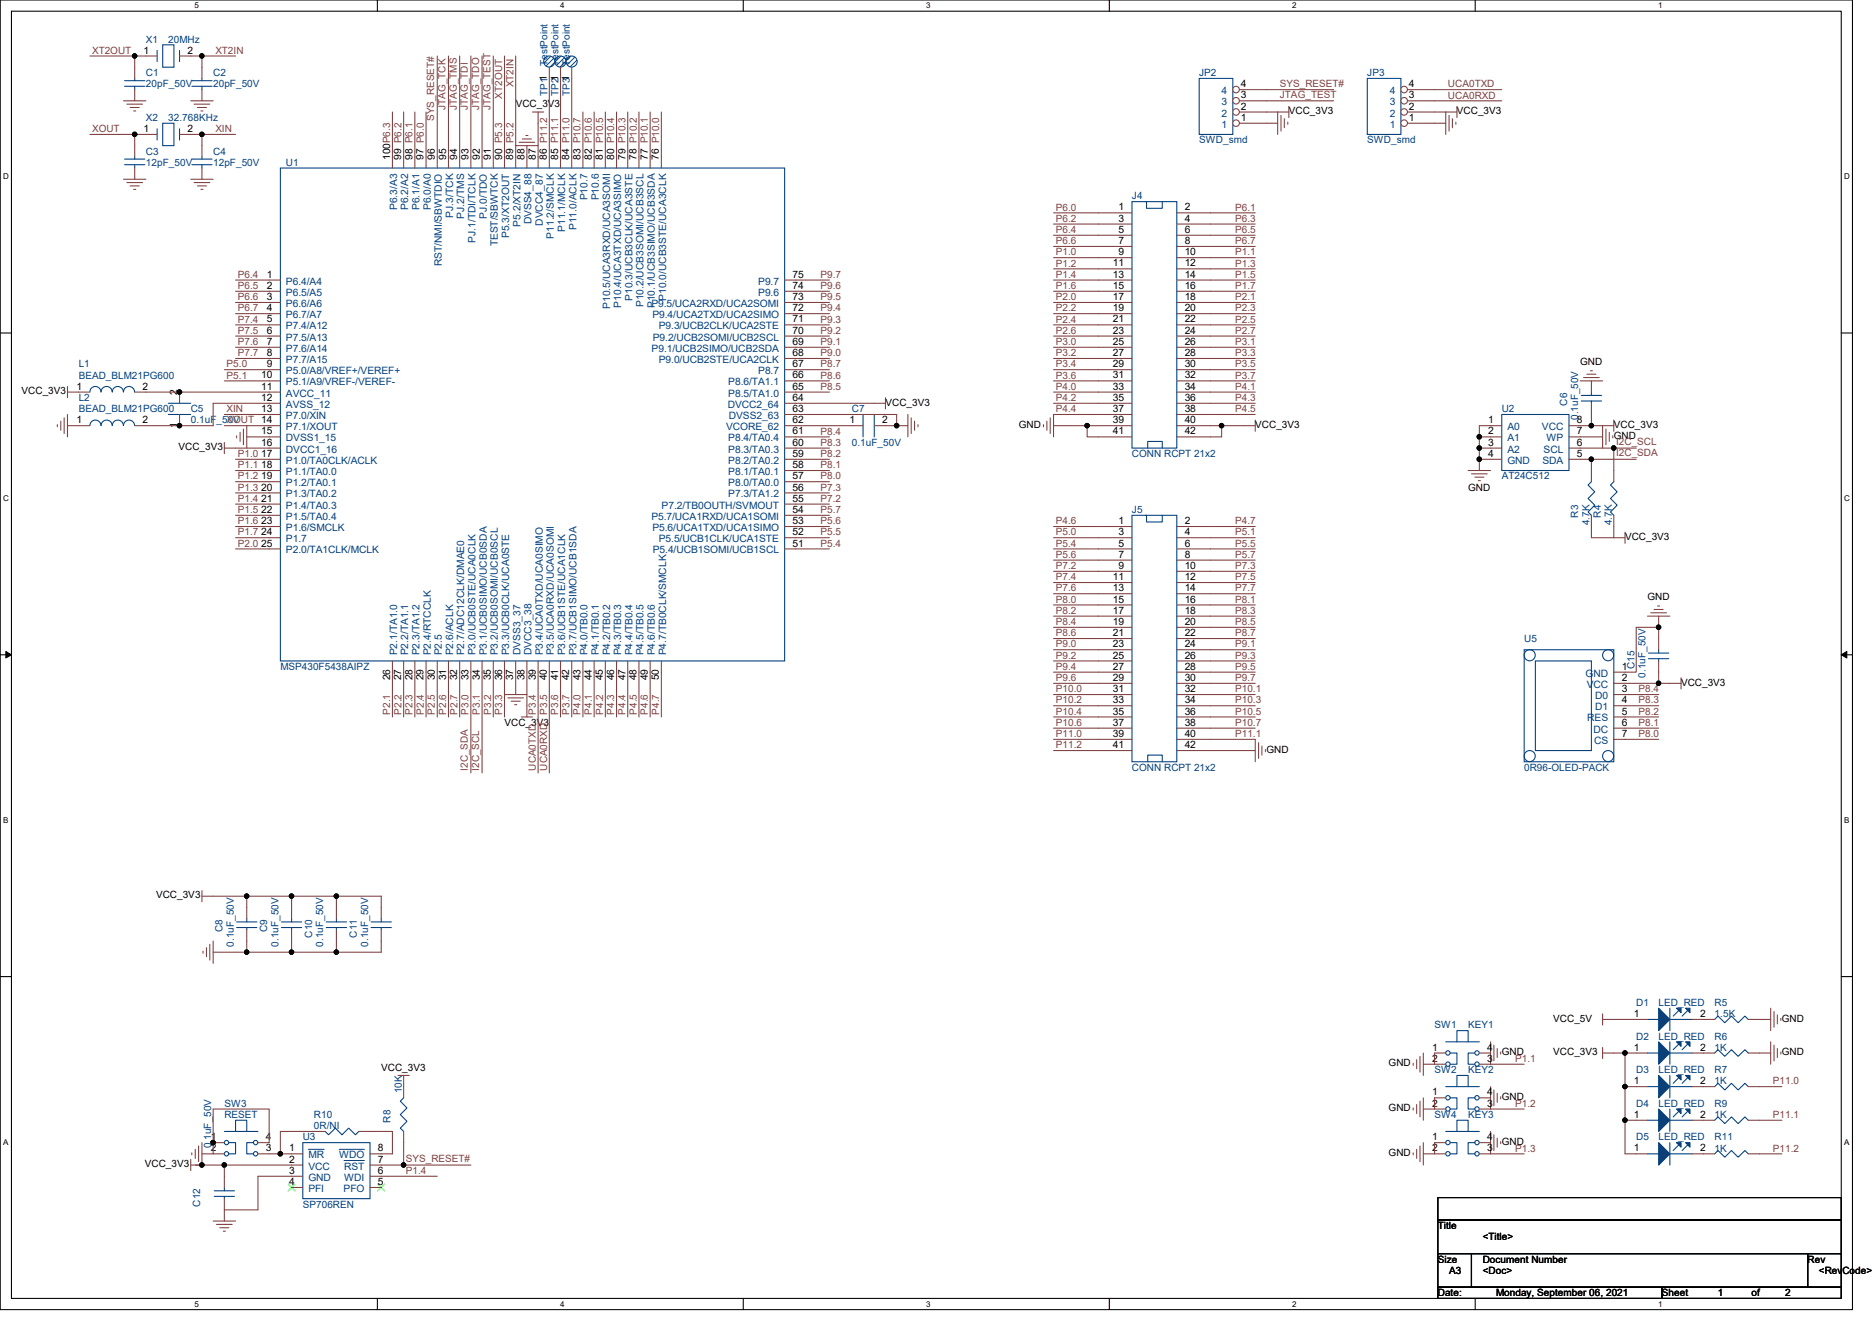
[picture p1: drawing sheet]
<svg xmlns="http://www.w3.org/2000/svg" width="297mm" height="210mm" viewBox="0 0 297 210" stroke-linecap="round" stroke-linejoin="round" font-family="sans-serif">
<defs><g id="words">
<g font-size="1.6" fill="#804040">
<text x="14.6" y="8.5">XT2OUT</text>
<text x="34.2" y="8.5">XT2IN</text>
<text x="70.7" y="17.4" transform="rotate(-90 70.7 17.4)">JTAG_TCK</text>
<text x="72.5" y="17.4" transform="rotate(-90 72.5 17.4)">JTAG_TMS</text>
<text x="74.2" y="17.4" transform="rotate(-90 74.2 17.4)">JTAG_TDI</text>
<text x="76" y="17.4" transform="rotate(-90 76 17.4)">JTAG_TDO</text>
<text x="77.8" y="17.4" transform="rotate(-90 77.8 17.4)">JTAG_TEST</text>
<text x="79.7" y="15.6" transform="rotate(-90 79.7 15.6)">XT2OUT</text>
<text x="81.5" y="13.9" transform="rotate(-90 81.5 13.9)">XT2IN</text>
<text x="203.1" y="13.8">SYS_RESET#</text>
<text x="203.1" y="15.5">JTAG_TEST</text>
<text x="229.8" y="13.9">UCA0TXD</text>
<text x="229.8" y="15.6">UCA0RXD</text>
<text x="14.6" y="21">XOUT</text>
<text x="34.2" y="21">XIN</text>
<text x="68.9" y="19.2" transform="rotate(-90 68.9 19.2)">SYS_RESET#</text>
<text x="167.5" y="33.4">P6.0</text>
<text x="167.5" y="35.2">P6.2</text>
<text x="196" y="33.4">P6.1</text>
<text x="196" y="35.2">P6.3</text>
<text x="167.5" y="37">P6.4</text>
<text x="167.5" y="38.8">P6.6</text>
<text x="167.5" y="40.5">P1.0</text>
<text x="196" y="37">P6.5</text>
<text x="196" y="38.8">P6.7</text>
<text x="196" y="40.5">P1.1</text>
<text x="37.7" y="45.9">P6.5</text>
<text x="37.7" y="44.1">P6.4</text>
<text x="37.7" y="47.6">P6.6</text>
<text x="130.2" y="47.6">P9.5</text>
<text x="130.2" y="44.1">P9.7</text>
<text x="130.2" y="45.9">P9.6</text>
<text x="167.5" y="42.3">P1.2</text>
<text x="167.5" y="44.1">P1.4</text>
<text x="167.5" y="45.9">P1.6</text>
<text x="167.5" y="47.6">P2.0</text>
<text x="196" y="42.3">P1.3</text>
<text x="196" y="44.1">P1.5</text>
<text x="196" y="45.9">P1.7</text>
<text x="196" y="47.6">P2.1</text>
<text x="37.7" y="53">P7.5</text>
<text x="37.7" y="51.2">P7.4</text>
<text x="37.7" y="49.4">P6.7</text>
<text x="130.2" y="49.4">P9.4</text>
<text x="130.2" y="53">P9.2</text>
<text x="130.2" y="51.2">P9.3</text>
<text x="167.5" y="49.4">P2.2</text>
<text x="167.5" y="51.2">P2.4</text>
<text x="167.5" y="53">P2.6</text>
<text x="196" y="49.4">P2.3</text>
<text x="196" y="51.2">P2.5</text>
<text x="196" y="53">P2.7</text>
<text x="36" y="58.3">P5.0</text>
<text x="37.7" y="54.8">P7.6</text>
<text x="37.7" y="56.5">P7.7</text>
<text x="130.2" y="54.8">P9.1</text>
<text x="130.2" y="56.5">P9.0</text>
<text x="130.2" y="58.3">P8.7</text>
<text x="167.5" y="54.8">P3.0</text>
<text x="167.5" y="56.5">P3.2</text>
<text x="167.5" y="58.3">P3.4</text>
<text x="196" y="54.8">P3.1</text>
<text x="196" y="56.5">P3.3</text>
<text x="196" y="58.3">P3.5</text>
<text x="36" y="65.4">XIN</text>
<text x="36" y="60.1">P5.1</text>
<text x="130.2" y="60.1">P8.6</text>
<text x="130.2" y="61.9">P8.5</text>
<text x="167.5" y="60.1">P3.6</text>
<text x="167.5" y="61.9">P4.0</text>
<text x="167.5" y="63.6">P4.2</text>
<text x="167.5" y="65.4">P4.4</text>
<text x="196" y="60.1">P3.7</text>
<text x="196" y="61.9">P4.1</text>
<text x="196" y="63.6">P4.3</text>
<text x="196" y="65.4">P4.5</text>
<text x="36" y="67.2">XOUT</text>
<text x="130.2" y="70.8">P8.3</text>
<text x="130.2" y="69">P8.4</text>
<text x="256.4" y="70.7">I2C_SCL</text>
<text x="37.7" y="72.5">P1.0</text>
<text x="37.7" y="74.3">P1.1</text>
<text x="37.7" y="76.1">P1.2</text>
<text x="37.7" y="77.9">P1.3</text>
<text x="130.2" y="72.5">P8.2</text>
<text x="130.2" y="74.3">P8.1</text>
<text x="130.2" y="77.9">P7.3</text>
<text x="130.2" y="76.1">P8.0</text>
<text x="256.4" y="72.4">I2C_SDA</text>
<text x="37.7" y="81.4">P1.5</text>
<text x="37.7" y="79.7">P1.4</text>
<text x="37.7" y="83.2">P1.6</text>
<text x="130.2" y="83.2">P5.6</text>
<text x="130.2" y="79.7">P7.2</text>
<text x="130.2" y="81.4">P5.7</text>
<text x="167.5" y="83.2">P4.6</text>
<text x="196" y="83.2">P4.7</text>
<text x="37.7" y="85">P1.7</text>
<text x="37.7" y="86.8">P2.0</text>
<text x="130.2" y="85">P5.5</text>
<text x="130.2" y="86.8">P5.4</text>
<text x="167.5" y="85">P5.0</text>
<text x="167.5" y="86.8">P5.4</text>
<text x="167.5" y="88.5">P5.6</text>
<text x="196" y="85">P5.1</text>
<text x="196" y="86.8">P5.5</text>
<text x="196" y="88.5">P5.7</text>
<text x="167.5" y="90.3">P7.2</text>
<text x="167.5" y="95.7">P8.0</text>
<text x="167.5" y="92.1">P7.4</text>
<text x="167.5" y="93.9">P7.6</text>
<text x="196" y="90.3">P7.3</text>
<text x="196" y="95.7">P8.1</text>
<text x="196" y="92.1">P7.5</text>
<text x="196" y="93.9">P7.7</text>
<text x="167.5" y="97.4">P8.2</text>
<text x="167.5" y="99.2">P8.4</text>
<text x="167.5" y="101">P8.6</text>
<text x="196" y="97.4">P8.3</text>
<text x="196" y="99.2">P8.5</text>
<text x="196" y="101">P8.7</text>
<text x="167.5" y="102.8">P9.0</text>
<text x="167.5" y="104.5">P9.2</text>
<text x="167.5" y="106.3">P9.4</text>
<text x="196" y="102.8">P9.1</text>
<text x="196" y="104.5">P9.3</text>
<text x="196" y="106.3">P9.5</text>
<text x="61.9" y="113.4" transform="rotate(-90 61.9 113.4)">P2.1</text>
<text x="63.7" y="113.4" transform="rotate(-90 63.7 113.4)">P2.2</text>
<text x="65.5" y="113.4" transform="rotate(-90 65.5 113.4)">P2.3</text>
<text x="67.2" y="113.4" transform="rotate(-90 67.2 113.4)">P2.4</text>
<text x="69" y="113.4" transform="rotate(-90 69 113.4)">P2.5</text>
<text x="70.8" y="113.4" transform="rotate(-90 70.8 113.4)">P2.6</text>
<text x="72.6" y="113.4" transform="rotate(-90 72.6 113.4)">P2.7</text>
<text x="74.4" y="113.4" transform="rotate(-90 74.4 113.4)">P3.0</text>
<text x="76.1" y="113.4" transform="rotate(-90 76.1 113.4)">P3.1</text>
<text x="77.9" y="113.4" transform="rotate(-90 77.9 113.4)">P3.2</text>
<text x="79.7" y="113.4" transform="rotate(-90 79.7 113.4)">P3.3</text>
<text x="85" y="113.4" transform="rotate(-90 85 113.4)">P3.4</text>
<text x="86.8" y="113.4" transform="rotate(-90 86.8 113.4)">P3.5</text>
<text x="88.6" y="113.4" transform="rotate(-90 88.6 113.4)">P3.6</text>
<text x="90.4" y="113.4" transform="rotate(-90 90.4 113.4)">P3.7</text>
<text x="92.1" y="113.4" transform="rotate(-90 92.1 113.4)">P4.0</text>
<text x="93.9" y="113.4" transform="rotate(-90 93.9 113.4)">P4.1</text>
<text x="95.7" y="113.4" transform="rotate(-90 95.7 113.4)">P4.2</text>
<text x="97.5" y="113.4" transform="rotate(-90 97.5 113.4)">P4.3</text>
<text x="99.2" y="113.4" transform="rotate(-90 99.2 113.4)">P4.4</text>
<text x="101" y="113.4" transform="rotate(-90 101 113.4)">P4.5</text>
<text x="102.8" y="113.4" transform="rotate(-90 102.8 113.4)">P4.6</text>
<text x="104.6" y="113.4" transform="rotate(-90 104.6 113.4)">P4.7</text>
<text x="167.5" y="108.1">P9.6</text>
<text x="167.5" y="109.9">P10.0</text>
<text x="167.5" y="111.7">P10.2</text>
<text x="167.5" y="113.4">P10.4</text>
<text x="196" y="108.1">P9.7</text>
<text x="196" y="109.9">P10.1</text>
<text x="196" y="111.7">P10.3</text>
<text x="196" y="113.4">P10.5</text>
<text x="260" y="113.4">P8.2</text>
<text x="260" y="111.7">P8.3</text>
<text x="260" y="109.9">P8.4</text>
<text x="167.5" y="115.2">P10.6</text>
<text x="167.5" y="117">P11.0</text>
<text x="167.5" y="118.8">P11.2</text>
<text x="196" y="115.2">P10.7</text>
<text x="196" y="117">P11.1</text>
<text x="260" y="117">P8.0</text>
<text x="260" y="115.2">P8.1</text>
<text x="74.2" y="122.3" transform="rotate(-90 74.2 122.3)">I2C_SDA</text>
<text x="76" y="122.3" transform="rotate(-90 76 122.3)">I2C_SCL</text>
<text x="85" y="122.3" transform="rotate(-90 85 122.3)">UCA0TXD</text>
<text x="86.8" y="122.3" transform="rotate(-90 86.8 122.3)">UCA0RXD</text>
<text x="240.4" y="168.6">P1.1</text>
<text x="281.3" y="172.1">P11.0</text>
<text x="240.4" y="175.7">P1.2</text>
<text x="281.3" y="177.4">P11.1</text>
<text x="64.4" y="184.4">SYS_RESET#</text>
<text x="240.4" y="182.8">P1.3</text>
<text x="281.3" y="182.8">P11.2</text>
<text x="64.4" y="186.3">P1.4</text>
</g>
<g font-size="1.6">
<text x="22.8" y="8.5">1</text>
<text x="29.7" y="8.5">2</text>
<text x="81.8" y="17.1">VCC_3V3</text>
<text x="196.9" y="17.4">2</text>
<text x="196.9" y="15.6">3</text>
<text x="196.9" y="13.8">4</text>
<text x="223.5" y="17.4">2</text>
<text x="223.5" y="15.6">3</text>
<text x="223.5" y="13.8">4</text>
<text x="22.8" y="21">1</text>
<text x="29.7" y="21">2</text>
<text x="196.9" y="19.2">1</text>
<text x="204.5" y="18.1">VCC_3V3</text>
<text x="223.5" y="19.2">1</text>
<text x="231.2" y="18.1">VCC_3V3</text>
<text x="61.9" y="25.4" transform="rotate(-90 61.9 25.4)">100P6.3</text>
<text x="63.7" y="25.4" transform="rotate(-90 63.7 25.4)">99 P6.2</text>
<text x="65.4" y="25.4" transform="rotate(-90 65.4 25.4)">98 P6.1</text>
<text x="67.2" y="25.4" transform="rotate(-90 67.2 25.4)">97 P6.0</text>
<text x="69" y="25.4" transform="rotate(-90 69 25.4)">96</text>
<text x="70.8" y="25.4" transform="rotate(-90 70.8 25.4)">95</text>
<text x="72.6" y="25.4" transform="rotate(-90 72.6 25.4)">94</text>
<text x="74.3" y="25.4" transform="rotate(-90 74.3 25.4)">93</text>
<text x="76.1" y="25.4" transform="rotate(-90 76.1 25.4)">92</text>
<text x="77.9" y="25.4" transform="rotate(-90 77.9 25.4)">91</text>
<text x="79.7" y="25.4" transform="rotate(-90 79.7 25.4)">90 P5.3</text>
<text x="81.4" y="25.4" transform="rotate(-90 81.4 25.4)">89 P5.2</text>
<text x="83.2" y="25.4" transform="rotate(-90 83.2 25.4)">88</text>
<text x="85" y="25.4" transform="rotate(-90 85 25.4)">87</text>
<text x="86.8" y="25.4" transform="rotate(-90 86.8 25.4)">86 P11.2</text>
<text x="88.6" y="25.4" transform="rotate(-90 88.6 25.4)">85 P11.1</text>
<text x="90.3" y="25.4" transform="rotate(-90 90.3 25.4)">84 P11.0</text>
<text x="92.1" y="25.4" transform="rotate(-90 92.1 25.4)">83 P10.7</text>
<text x="93.9" y="25.4" transform="rotate(-90 93.9 25.4)">82 P10.6</text>
<text x="95.7" y="25.4" transform="rotate(-90 95.7 25.4)">81 P10.5</text>
<text x="97.4" y="25.4" transform="rotate(-90 97.4 25.4)">80 P10.4</text>
<text x="99.2" y="25.4" transform="rotate(-90 99.2 25.4)">79 P10.3</text>
<text x="101" y="25.4" transform="rotate(-90 101 25.4)">78 P10.2</text>
<text x="102.8" y="25.4" transform="rotate(-90 102.8 25.4)">77 P10.1</text>
<text x="104.6" y="25.4" transform="rotate(-90 104.6 25.4)">76 P10.0</text>
<text x="177.5" y="33.4">1</text>
<text x="177.5" y="35.2">3</text>
<text x="188" y="33.4">2</text>
<text x="188" y="35.2">4</text>
<text x="177.5" y="37">5</text>
<text x="177.5" y="38.7">7</text>
<text x="177.5" y="40.5">9</text>
<text x="188" y="37">6</text>
<text x="188" y="38.7">8</text>
<text x="188" y="40.5">10</text>
<text x="42.4" y="44.1">1</text>
<text x="42.4" y="45.8">2</text>
<text x="42.4" y="47.6">3</text>
<text x="125.7" y="45.8">74</text>
<text x="125.7" y="44.1">75</text>
<text x="125.7" y="47.6">73</text>
<text x="176.6" y="42.3">11</text>
<text x="176.6" y="44.1">13</text>
<text x="176.6" y="45.8">15</text>
<text x="176.6" y="47.6">17</text>
<text x="188" y="42.3">12</text>
<text x="188" y="44.1">14</text>
<text x="188" y="45.8">16</text>
<text x="188" y="47.6">18</text>
<text x="42.4" y="49.4">4</text>
<text x="42.4" y="51.2">5</text>
<text x="42.4" y="53">6</text>
<text x="125.7" y="53">70</text>
<text x="125.7" y="51.2">71</text>
<text x="125.7" y="49.4">72</text>
<text x="176.6" y="49.4">19</text>
<text x="176.6" y="51.2">21</text>
<text x="176.6" y="53">23</text>
<text x="188" y="49.4">20</text>
<text x="188" y="51.2">22</text>
<text x="188" y="53">24</text>
<text x="42.4" y="54.7">7</text>
<text x="42.4" y="56.5">8</text>
<text x="42.4" y="58.3">9</text>
<text x="125.7" y="58.3">67</text>
<text x="125.7" y="56.5">68</text>
<text x="125.7" y="54.7">69</text>
<text x="176.6" y="54.7">25</text>
<text x="176.6" y="56.5">27</text>
<text x="176.6" y="58.3">29</text>
<text x="188" y="54.7">26</text>
<text x="188" y="56.5">28</text>
<text x="188" y="58.3">30</text>
<text x="250.7" y="58">GND</text>
<text x="3.4" y="62.6">VCC_3V3</text>
<text x="12.1" y="61.8">1</text>
<text x="22.6" y="61.8">2</text>
<text x="28.1" y="62.8" transform="rotate(-90 28.1 62.8)">2</text>
<text x="41.5" y="60.1">10</text>
<text x="41.5" y="61.8">11</text>
<text x="41.5" y="63.6">12</text>
<text x="41.5" y="65.4">13</text>
<text x="125.7" y="63.6">64</text>
<text x="125.7" y="61.8">65</text>
<text x="125.7" y="60.1">66</text>
<text x="125.7" y="65.4">63</text>
<text x="140.5" y="64.4">VCC_3V3</text>
<text x="176.6" y="60.1">31</text>
<text x="176.6" y="61.8">33</text>
<text x="176.6" y="63.6">35</text>
<text x="176.6" y="65.4">37</text>
<text x="188" y="60.1">32</text>
<text x="188" y="61.8">34</text>
<text x="188" y="63.6">36</text>
<text x="188" y="65.4">38</text>
<text x="12.1" y="67.2">1</text>
<text x="22.6" y="67.2">2</text>
<text x="28.1" y="67.9" transform="rotate(-90 28.1 67.9)">1</text>
<text x="28.3" y="71.5">VCC_3V3</text>
<text x="41.5" y="67.2">14</text>
<text x="41.5" y="69">15</text>
<text x="41.5" y="70.7">16</text>
<text x="125.7" y="67.2">62</text>
<text x="125.7" y="70.7">60</text>
<text x="125.7" y="69">61</text>
<text x="134.8" y="67.2">1</text>
<text x="140" y="67.2">2</text>
<text x="161.7" y="67.9">GND</text>
<text x="176.6" y="67.2">39</text>
<text x="176.6" y="69">41</text>
<text x="188" y="67.2">40</text>
<text x="188" y="69">42</text>
<text x="199.2" y="67.9">VCC_3V3</text>
<text x="236.2" y="67.2">1</text>
<text x="236.2" y="69">2</text>
<text x="236.2" y="70.7">3</text>
<text x="250.2" y="70.7">6</text>
<text x="250.2" y="69">7</text>
<text x="250.2" y="67.2">8</text>
<text x="256.1" y="67.9">VCC_3V3</text>
<text x="256.1" y="69.7">GND</text>
<text x="41.5" y="72.5">17</text>
<text x="41.5" y="74.3">18</text>
<text x="41.5" y="76.1">19</text>
<text x="41.5" y="77.9">20</text>
<text x="125.7" y="77.9">56</text>
<text x="125.7" y="76.1">57</text>
<text x="125.7" y="74.3">58</text>
<text x="125.7" y="72.5">59</text>
<text x="233" y="77.9">GND</text>
<text x="236.2" y="72.5">4</text>
<text x="250.2" y="72.5">5</text>
<text x="41.5" y="79.6">21</text>
<text x="41.5" y="81.4">22</text>
<text x="41.5" y="83.2">23</text>
<text x="125.7" y="83.2">53</text>
<text x="125.7" y="81.4">54</text>
<text x="125.7" y="79.6">55</text>
<text x="177.5" y="83.2">1</text>
<text x="188" y="83.2">2</text>
<text x="41.5" y="85">24</text>
<text x="41.5" y="86.7">25</text>
<text x="125.7" y="86.7">51</text>
<text x="125.7" y="85">52</text>
<text x="177.5" y="85">3</text>
<text x="177.5" y="86.7">5</text>
<text x="177.5" y="88.5">7</text>
<text x="188" y="85">4</text>
<text x="188" y="86.7">6</text>
<text x="188" y="88.5">8</text>
<text x="257.8" y="85.7">VCC_3V3</text>
<text x="176.6" y="92.1">11</text>
<text x="176.6" y="93.9">13</text>
<text x="176.6" y="95.6">15</text>
<text x="177.5" y="90.3">9</text>
<text x="188" y="90.3">10</text>
<text x="188" y="92.1">12</text>
<text x="188" y="93.9">14</text>
<text x="188" y="95.6">16</text>
<text x="261.4" y="95.3">GND</text>
<text x="176.6" y="97.4">17</text>
<text x="176.6" y="99.2">19</text>
<text x="176.6" y="101">21</text>
<text x="188" y="97.4">18</text>
<text x="188" y="99.2">20</text>
<text x="188" y="101">22</text>
<text x="61.9" y="108" transform="rotate(-90 61.9 108)">26</text>
<text x="63.7" y="108" transform="rotate(-90 63.7 108)">27</text>
<text x="65.4" y="108" transform="rotate(-90 65.4 108)">28</text>
<text x="67.2" y="108" transform="rotate(-90 67.2 108)">29</text>
<text x="69" y="108" transform="rotate(-90 69 108)">30</text>
<text x="70.8" y="108" transform="rotate(-90 70.8 108)">31</text>
<text x="72.6" y="108" transform="rotate(-90 72.6 108)">32</text>
<text x="74.3" y="108" transform="rotate(-90 74.3 108)">33</text>
<text x="76.1" y="108" transform="rotate(-90 76.1 108)">34</text>
<text x="77.9" y="108" transform="rotate(-90 77.9 108)">35</text>
<text x="79.7" y="108" transform="rotate(-90 79.7 108)">36</text>
<text x="81.4" y="108" transform="rotate(-90 81.4 108)">37</text>
<text x="83.2" y="108" transform="rotate(-90 83.2 108)">38</text>
<text x="85" y="108" transform="rotate(-90 85 108)">39</text>
<text x="86.8" y="108" transform="rotate(-90 86.8 108)">40</text>
<text x="88.6" y="108" transform="rotate(-90 88.6 108)">41</text>
<text x="90.3" y="108" transform="rotate(-90 90.3 108)">42</text>
<text x="92.1" y="108" transform="rotate(-90 92.1 108)">43</text>
<text x="93.9" y="108" transform="rotate(-90 93.9 108)">44</text>
<text x="95.7" y="108" transform="rotate(-90 95.7 108)">45</text>
<text x="97.4" y="108" transform="rotate(-90 97.4 108)">46</text>
<text x="99.2" y="108" transform="rotate(-90 99.2 108)">47</text>
<text x="101" y="108" transform="rotate(-90 101 108)">48</text>
<text x="102.8" y="108" transform="rotate(-90 102.8 108)">49</text>
<text x="104.6" y="108" transform="rotate(-90 104.6 108)">50</text>
<text x="176.6" y="102.7">23</text>
<text x="176.6" y="104.5">25</text>
<text x="176.6" y="106.3">27</text>
<text x="188" y="102.7">24</text>
<text x="188" y="104.5">26</text>
<text x="188" y="106.3">28</text>
<text x="257.3" y="106.3">1</text>
<text x="176.6" y="108.1">29</text>
<text x="176.6" y="109.9">31</text>
<text x="176.6" y="111.6">33</text>
<text x="176.6" y="113.4">35</text>
<text x="188" y="108.1">30</text>
<text x="188" y="109.9">32</text>
<text x="188" y="111.6">34</text>
<text x="188" y="113.4">36</text>
<text x="257.3" y="109.9">3</text>
<text x="257.3" y="111.6">4</text>
<text x="257.3" y="113.4">5</text>
<text x="257.3" y="108.1">2</text>
<text x="266.7" y="108.8">VCC_3V3</text>
<text x="80" y="115.2">VCC_3V3</text>
<text x="176.6" y="115.2">37</text>
<text x="176.6" y="117">39</text>
<text x="176.6" y="118.7">41</text>
<text x="188" y="115.2">38</text>
<text x="188" y="117">40</text>
<text x="188" y="118.7">42</text>
<text x="201" y="119.5">GND</text>
<text x="257.3" y="115.2">6</text>
<text x="257.3" y="117">7</text>
<text x="24.8" y="142.6">VCC_3V3</text>
<text x="259.3" y="161.4">1</text>
<text x="269.8" y="161.4">2</text>
<text x="227.3" y="166.8">1</text>
<text x="236" y="166.8">4</text>
<text x="238.3" y="167.5">GND</text>
<text x="246.5" y="167.5">VCC_3V3</text>
<text x="246.5" y="162.2">VCC_5V</text>
<text x="259.3" y="166.8">1</text>
<text x="269.8" y="166.8">2</text>
<text x="282.7" y="167.5">GND</text>
<text x="282.7" y="162.2">GND</text>
<text x="60.5" y="170">VCC_3V3</text>
<text x="220.3" y="169.3">GND</text>
<text x="227.3" y="173.9">1</text>
<text x="227.3" y="168.5">2</text>
<text x="236" y="173.9">4</text>
<text x="236" y="168.5">3</text>
<text x="259.3" y="172.1">1</text>
<text x="269.8" y="172.1">2</text>
<text x="220.3" y="176.4">GND</text>
<text x="227.3" y="175.6">2</text>
<text x="236" y="175.6">3</text>
<text x="238.3" y="174.6">GND</text>
<text x="259.3" y="177.4">1</text>
<text x="269.8" y="177.4">2</text>
<text x="23" y="185.3">VCC_3V3</text>
<text x="33.5" y="181">1</text>
<text x="33.5" y="182.8">2</text>
<text x="42.2" y="181">4</text>
<text x="42.2" y="182.8">3</text>
<text x="45.9" y="184.5">2</text>
<text x="45.9" y="182.8">1</text>
<text x="60" y="184.5">7</text>
<text x="60" y="182.8">8</text>
<text x="220.3" y="183.5">GND</text>
<text x="227.3" y="181">1</text>
<text x="227.3" y="182.8">2</text>
<text x="236" y="181">4</text>
<text x="236" y="182.8">3</text>
<text x="238.3" y="181.7">GND</text>
<text x="259.3" y="182.8">1</text>
<text x="269.8" y="182.8">2</text>
<text x="45.9" y="186.3">3</text>
<text x="45.9" y="188.1">4</text>
<text x="60" y="186.3">6</text>
<text x="60" y="188.1">5</text>
<text x="228.2" y="195.1">Title</text>
<text x="235.3" y="196.8">&lt;Title&gt;</text>
<text x="228.2" y="200.4">Size</text>
<text x="229.9" y="202.2">A3</text>
<text x="235.3" y="202.2">&lt;Doc&gt;</text>
<text x="235.3" y="200.4">Document Number</text>
<text x="286.8" y="200.4">Rev</text>
<text x="288.6" y="202.2">&lt;RevCode&gt;</text>
<text x="228.2" y="205.7">Date:</text>
<text x="237.4" y="205.7">Monday, September 06, 2021</text>
<text x="263.7" y="205.7">Sheet</text>
<text x="272.6" y="205.7">1</text>
<text x="277.9" y="205.7">of</text>
<text x="283.3" y="205.7">2</text>
</g>
<g font-size="1.6" fill="#004080">
<text x="23.2" y="6.8">X1</text>
<text x="26.7" y="6.8">20MHz</text>
<text x="86.9" y="10.5" transform="rotate(-90 86.9 10.5)">TestPoint</text>
<text x="88.6" y="10.5" transform="rotate(-90 88.6 10.5)">TestPoint</text>
<text x="90.4" y="10.5" transform="rotate(-90 90.4 10.5)">TestPoint</text>
<text x="23.2" y="12.1">C1</text>
<text x="23.2" y="13.9">20pF_50V</text>
<text x="33.8" y="12.1">C2</text>
<text x="33.8" y="13.9">20pF_50V</text>
<text x="86.9" y="15.3" transform="rotate(-90 86.9 15.3)">TP11</text>
<text x="88.6" y="15.3" transform="rotate(-90 88.6 15.3)">TP21</text>
<text x="90.4" y="15.3" transform="rotate(-90 90.4 15.3)">TP31</text>
<text x="190.3" y="12.1">JP2</text>
<text x="193.8" y="16.7">3</text>
<text x="193.8" y="14.9">4</text>
<text x="217" y="12.1">JP3</text>
<text x="220.5" y="16.7">3</text>
<text x="220.5" y="14.9">4</text>
<text x="23.2" y="19.2">X2</text>
<text x="26.7" y="19.2">32.768KHz</text>
<text x="190.3" y="22.8">SWD_smd</text>
<text x="193.8" y="20.3">1</text>
<text x="193.8" y="18.5">2</text>
<text x="217" y="22.8">SWD_smd</text>
<text x="220.5" y="20.3">1</text>
<text x="220.5" y="18.5">2</text>
<text x="23.2" y="24.5">C3</text>
<text x="23.2" y="26.3">12pF_50V</text>
<text x="33.8" y="24.5">C4</text>
<text x="33.8" y="26.3">12pF_50V</text>
<text x="45.4" y="26.3">U1</text>
<text x="63" y="33.3" transform="rotate(-90 63 33.3)">P6.3/A3</text>
<text x="64.8" y="33.3" transform="rotate(-90 64.8 33.3)">P6.2/A2</text>
<text x="66.6" y="33.3" transform="rotate(-90 66.6 33.3)">P6.1/A1</text>
<text x="68.3" y="33.3" transform="rotate(-90 68.3 33.3)">P6.0/A0</text>
<text x="71.9" y="34.5" transform="rotate(-90 71.9 34.5)">PJ.3/TCK</text>
<text x="73.7" y="34.7" transform="rotate(-90 73.7 34.7)">PJ.2/TMS</text>
<text x="77.2" y="34.7" transform="rotate(-90 77.2 34.7)">PJ.0/TDO</text>
<text x="82.6" y="36" transform="rotate(-90 82.6 36)">P5.2/XT2IN</text>
<text x="84.3" y="35.6" transform="rotate(-90 84.3 35.6)">DVSS4_88</text>
<text x="86.1" y="35.8" transform="rotate(-90 86.1 35.8)">DVCC4_87</text>
<text x="93.2" y="31.8" transform="rotate(-90 93.2 31.8)">P10.7</text>
<text x="95" y="31.8" transform="rotate(-90 95 31.8)">P10.6</text>
<text x="179.6" y="31.6">J4</text>
<text x="75.5" y="38.5" transform="rotate(-90 75.5 38.5)">PJ.1/TDI/TCLK</text>
<text x="79" y="39.1" transform="rotate(-90 79 39.1)">TEST/SBWTCK</text>
<text x="80.8" y="37.8" transform="rotate(-90 80.8 37.8)">P5.3/XT2OUT</text>
<text x="87.9" y="37.9" transform="rotate(-90 87.9 37.9)">P11.2/SMCLK</text>
<text x="89.7" y="36.8" transform="rotate(-90 89.7 36.8)">P11.1/MCLK</text>
<text x="91.5" y="36.5" transform="rotate(-90 91.5 36.5)">P11.0/ACLK</text>
<text x="45.4" y="45.2">P6.4/A4</text>
<text x="45.4" y="46.9">P6.5/A5</text>
<text x="70.1" y="42.3" transform="rotate(-90 70.1 42.3)">RST/NMI/SBWTDIO</text>
<text x="100.3" y="47.8" transform="rotate(-90 100.3 47.8)">P10.3/UCB3CLK/UCA3STE</text>
<text x="105.7" y="47.8" transform="rotate(-90 105.7 47.8)">P10.0/UCB3STE/UCA3CLK</text>
<text x="120.3" y="46.9">P9.6</text>
<text x="120.3" y="45.2">P9.7</text>
<text x="45.4" y="48.7">P6.6/A6</text>
<text x="45.4" y="50.5">P6.7/A7</text>
<text x="45.4" y="52.3">P7.4/A12</text>
<text x="96.8" y="49" transform="rotate(-90 96.8 49)">P10.5/UCA3RXD/UCA3SOMI</text>
<text x="98.6" y="48.8" transform="rotate(-90 98.6 48.8)">P10.4/UCA3TXD/UCA3SIMO</text>
<text x="102.1" y="48.7" transform="rotate(-90 102.1 48.7)">P10.2/UCB3SOMI/UCB3SCL</text>
<text x="103.4" y="48.7">P9.5/UCA2RXD/UCA2SOMI</text>
<text x="103.5" y="50.5">P9.4/UCA2TXD/UCA2SIMO</text>
<text x="103.9" y="48.9" transform="rotate(-90 103.9 48.9)">P10.1/UCB3SIMO/UCB3SDA</text>
<text x="104.5" y="52.3">P9.3/UCB2CLK/UCA2STE</text>
<text x="12.5" y="58.3">L1</text>
<text x="45.4" y="54.1">P7.5/A13</text>
<text x="45.4" y="55.8">P7.6/A14</text>
<text x="45.4" y="57.6">P7.7/A15</text>
<text x="45.4" y="59.4">P5.0/A8/VREF+/VEREF+</text>
<text x="103.4" y="55.8">P9.1/UCB2SIMO/UCB2SDA</text>
<text x="103.6" y="54.1">P9.2/UCB2SOMI/UCB2SCL</text>
<text x="104.5" y="57.6">P9.0/UCB2STE/UCA2CLK</text>
<text x="120.3" y="59.4">P8.7</text>
<text x="12.5" y="60.1">BEAD_BLM21PG600</text>
<text x="12.5" y="63.6">L2</text>
<text x="12.5" y="65.4">BEAD_BLM21PG600</text>
<text x="30.3" y="65.4">C5</text>
<text x="45.4" y="61.2">P5.1/A9/VREF-/VEREF-</text>
<text x="45.4" y="62.9">AVCC_11</text>
<text x="45.4" y="64.7">AVSS_12</text>
<text x="115.5" y="64.7">DVCC2_64</text>
<text x="115.6" y="62.9">P8.5/TA1.0</text>
<text x="115.6" y="61.2">P8.6/TA1.1</text>
<text x="135.2" y="65.4">C7</text>
<text x="238.3" y="65.4">U2</text>
<text x="248.7" y="64.4" transform="rotate(-90 248.7 64.4)">C6</text>
<text x="30.3" y="67.2">0.1uF_50V</text>
<text x="45.4" y="66.5">P7.0/XIN</text>
<text x="45.4" y="68.3">P7.1/XOUT</text>
<text x="45.4" y="70.1">DVSS1_15</text>
<text x="45.4" y="71.8">DVCC1_16</text>
<text x="115.2" y="68.3">VCORE_62</text>
<text x="115.6" y="71.8">P8.3/TA0.3</text>
<text x="115.6" y="70.1">P8.4/TA0.4</text>
<text x="115.7" y="66.5">DVSS2_63</text>
<text x="135.2" y="70.8">0.1uF_50V</text>
<text x="239.2" y="68.3">A0</text>
<text x="239.2" y="70.1">A1</text>
<text x="239.2" y="71.8">A2</text>
<text x="244.7" y="68.3">VCC</text>
<text x="244.9" y="71.8">SCL</text>
<text x="245.4" y="70.1">WP</text>
<text x="250.4" y="66.7" transform="rotate(-90 250.4 66.7)">0.1uF_50V</text>
<text x="45.4" y="73.6">P1.0/TA0CLK/ACLK</text>
<text x="45.4" y="75.4">P1.1/TA0.0</text>
<text x="45.4" y="77.2">P1.2/TA0.1</text>
<text x="115.6" y="77.2">P8.0/TA0.0</text>
<text x="115.6" y="75.4">P8.1/TA0.1</text>
<text x="115.6" y="73.6">P8.2/TA0.2</text>
<text x="179.6" y="72.5">CONN RCPT 21x2</text>
<text x="238.3" y="76.1">AT24C512</text>
<text x="239.2" y="73.6">GND</text>
<text x="244.7" y="73.6">SDA</text>
<text x="45.4" y="79">P1.3/TA0.2</text>
<text x="45.4" y="80.7">P1.4/TA0.3</text>
<text x="45.4" y="82.5">P1.5/TA0.4</text>
<text x="103.4" y="82.5">P5.7/UCA1RXD/UCA1SOMI</text>
<text x="105" y="80.7">P7.2/TB0OUTH/SVMOUT</text>
<text x="115.6" y="79">P7.3/TA1.2</text>
<text x="179.6" y="81.4">J5</text>
<text x="250.4" y="82.1" transform="rotate(-90 250.4 82.1)">R3</text>
<text x="252.2" y="83.4" transform="rotate(-90 252.2 83.4)">4.7K</text>
<text x="254" y="82.1" transform="rotate(-90 254 82.1)">R4</text>
<text x="255.8" y="83.4" transform="rotate(-90 255.8 83.4)">4.7K</text>
<text x="45.4" y="84.3">P1.6/SMCLK</text>
<text x="45.4" y="86.1">P1.7</text>
<text x="45.4" y="87.8">P2.0/TA1CLK/MCLK</text>
<text x="103.5" y="84.3">P5.6/UCA1TXD/UCA1SIMO</text>
<text x="103.6" y="87.8">P5.4/UCB1SOMI/UCB1SCL</text>
<text x="104.5" y="86.1">P5.5/UCB1CLK/UCA1STE</text>
<text x="241.8" y="101.9">U5</text>
<text x="44.5" y="106.3">MSP430F5438AIPZ</text>
<text x="63" y="104" transform="rotate(-90 63 104)">P2.1/TA1.0</text>
<text x="64.8" y="104" transform="rotate(-90 64.8 104)">P2.2/TA1.1</text>
<text x="66.6" y="104" transform="rotate(-90 66.6 104)">P2.3/TA1.2</text>
<text x="68.3" y="104" transform="rotate(-90 68.3 104)">P2.4/RTCCLK</text>
<text x="70.1" y="104" transform="rotate(-90 70.1 104)">P2.5</text>
<text x="71.9" y="104" transform="rotate(-90 71.9 104)">P2.6/ACLK</text>
<text x="73.7" y="104" transform="rotate(-90 73.7 104)">P2.7/ADC12CLK/DMAE0</text>
<text x="75.5" y="104" transform="rotate(-90 75.5 104)">P3.0/UCB0STE/UCA0CLK</text>
<text x="77.2" y="104" transform="rotate(-90 77.2 104)">P3.1/UCB0SIMO/UCB0SDA</text>
<text x="79" y="104" transform="rotate(-90 79 104)">P3.2/UCB0SOMI/UCB0SCL</text>
<text x="80.8" y="104" transform="rotate(-90 80.8 104)">P3.3/UCB0CLK/UCA0STE</text>
<text x="82.6" y="104" transform="rotate(-90 82.6 104)">DVSS3_37</text>
<text x="84.3" y="104" transform="rotate(-90 84.3 104)">DVCC3_38</text>
<text x="86.1" y="104" transform="rotate(-90 86.1 104)">P3.4/UCA0TXD/UCA0SIMO</text>
<text x="87.9" y="104" transform="rotate(-90 87.9 104)">P3.5/UCA0RXD/UCA0SOMI</text>
<text x="89.7" y="104" transform="rotate(-90 89.7 104)">P3.6/UCB1STE/UCA1CLK</text>
<text x="91.5" y="104" transform="rotate(-90 91.5 104)">P3.7/UCB1SIMO/UCB1SDA</text>
<text x="93.2" y="104" transform="rotate(-90 93.2 104)">P4.0/TB0.0</text>
<text x="95" y="104" transform="rotate(-90 95 104)">P4.1/TB0.1</text>
<text x="96.8" y="104" transform="rotate(-90 96.8 104)">P4.2/TB0.2</text>
<text x="98.6" y="104" transform="rotate(-90 98.6 104)">P4.3/TB0.3</text>
<text x="100.3" y="104" transform="rotate(-90 100.3 104)">P4.4/TB0.4</text>
<text x="102.1" y="104" transform="rotate(-90 102.1 104)">P4.5/TB0.5</text>
<text x="103.9" y="104" transform="rotate(-90 103.9 104)">P4.6/TB0.6</text>
<text x="105.7" y="104" transform="rotate(-90 105.7 104)">P4.7/TB0CLK/SMCLK</text>
<text x="251.6" y="107.4">GND</text>
<text x="259.3" y="106.2" transform="rotate(-90 259.3 106.2)">C15</text>
<text x="261.1" y="107.6" transform="rotate(-90 261.1 107.6)">0.1uF_50V</text>
<text x="251.8" y="109.2">VCC</text>
<text x="253.1" y="111">D0</text>
<text x="253.1" y="112.7">D1</text>
<text x="251.9" y="114.5">RES</text>
<text x="252.9" y="116.3">DC</text>
<text x="252.9" y="118.1">CS</text>
<text x="179.6" y="122.3">CONN RCPT 21x2</text>
<text x="241.8" y="122.3">0R96-OLED-PACK</text>
<text x="35.3" y="147.9" transform="rotate(-90 35.3 147.9)">C8</text>
<text x="42.4" y="147.9" transform="rotate(-90 42.4 147.9)">C9</text>
<text x="49.5" y="148.8" transform="rotate(-90 49.5 148.8)">C10</text>
<text x="56.6" y="148.8" transform="rotate(-90 56.6 148.8)">C11</text>
<text x="37.1" y="150.2" transform="rotate(-90 37.1 150.2)">0.1uF_50V</text>
<text x="44.2" y="150.2" transform="rotate(-90 44.2 150.2)">0.1uF_50V</text>
<text x="51.3" y="150.2" transform="rotate(-90 51.3 150.2)">0.1uF_50V</text>
<text x="58.4" y="150.2" transform="rotate(-90 58.4 150.2)">0.1uF_50V</text>
<text x="259.6" y="159.7">D1</text>
<text x="263.2" y="159.7">LED_RED</text>
<text x="272.1" y="159.7">R5</text>
<text x="272.1" y="161.4">1.5K</text>
<text x="227.6" y="163.2">SW1</text>
<text x="233" y="163.2">KEY1</text>
<text x="259.6" y="165">D2</text>
<text x="263.2" y="165">LED_RED</text>
<text x="272.1" y="165">R6</text>
<text x="272.1" y="166.8">1K</text>
<text x="63.8" y="173.5" transform="rotate(-90 63.8 173.5)">10K</text>
<text x="227.6" y="170.3">SW2</text>
<text x="233" y="170.3">KEY2</text>
<text x="259.6" y="170.3">D3</text>
<text x="263.2" y="170.3">LED_RED</text>
<text x="272.1" y="170.3">R7</text>
<text x="272.1" y="172.1">1K</text>
<text x="35.6" y="175.7">SW3</text>
<text x="35.6" y="177.4">RESET</text>
<text x="49.8" y="177.4">R10</text>
<text x="49.8" y="179.2">0R/NI</text>
<text x="62" y="178.2" transform="rotate(-90 62 178.2)">R8</text>
<text x="227.6" y="177.4">SW4</text>
<text x="233" y="177.4">KEY3</text>
<text x="259.6" y="175.7">D4</text>
<text x="263.2" y="175.7">LED_RED</text>
<text x="272.1" y="175.7">R9</text>
<text x="272.1" y="177.4">1K</text>
<text x="33.5" y="182.2" transform="rotate(-90 33.5 182.2)">0.1uF_50V</text>
<text x="48" y="181">U3</text>
<text x="48.9" y="183.9">MR</text>
<text x="48.9" y="185.6">VCC</text>
<text x="53.8" y="183.9">WDO</text>
<text x="54.6" y="185.6">RST</text>
<text x="259.6" y="181">D5</text>
<text x="263.2" y="181">LED_RED</text>
<text x="272.1" y="181">R11</text>
<text x="272.1" y="182.8">1K</text>
<text x="31.7" y="191.5" transform="rotate(-90 31.7 191.5)">C12</text>
<text x="48" y="191.7">SP706REN</text>
<text x="48.9" y="187.4">GND</text>
<text x="48.9" y="189.2">PFI</text>
<text x="54.5" y="189.2">PFO</text>
<text x="54.6" y="187.4">WDI</text>
</g>
<g font-size="1.3">
<text x="30.8" y="1.3">5</text>
<text x="88.9" y="1.3">4</text>
<text x="147" y="1.3">3</text>
<text x="205" y="1.3">2</text>
<text x="263.1" y="1.3">1</text>
<text x=".5" y="28.4">D</text>
<text x="292.6" y="28.4">D</text>
<text x=".5" y="79.5">C</text>
<text x="292.6" y="79.5">C</text>
<text x=".5" y="130.6">B</text>
<text x="292.6" y="130.6">B</text>
<text x=".5" y="181.7">A</text>
<text x="292.6" y="181.7">A</text>
<text x="30.8" y="207.4">5</text>
<text x="88.9" y="207.4">4</text>
<text x="147" y="207.4">3</text>
<text x="205" y="207.4">2</text>
<text x="263.1" y="207.4">1</text>
</g>
</g></defs>
<path d="M0 0h293.9v207.9h-293.9zM1.8 1.8h290.4v204.3h-290.4z" fill="none" stroke="#000" stroke-width=".17"/>
<g fill="#fff">
<path d="M30.8 .2h.7v1.4h-.7z"/>
<path d="M30.8 206.3h.7v1.4h-.7z"/>
</g>
<path d="M59.9 0v1.8M59.9 206.1v1.8" fill="none" stroke="#000" stroke-width=".17"/>
<g fill="#fff">
<path d="M88.9 .2h.7v1.4h-.7z"/>
<path d="M88.9 206.3h.7v1.4h-.7z"/>
</g>
<path d="M117.9 0v1.8M117.9 206.1v1.8" fill="none" stroke="#000" stroke-width=".17"/>
<g fill="#fff">
<path d="M147 .2h.7v1.4h-.7z"/>
<path d="M147 206.3h.7v1.4h-.7z"/>
</g>
<path d="M176 0v1.8M176 206.1v1.8" fill="none" stroke="#000" stroke-width=".17"/>
<g fill="#fff">
<path d="M205 .2h.7v1.4h-.7z"/>
<path d="M205 206.3h.7v1.4h-.7z"/>
</g>
<path d="M234.1 0v1.8M234.1 206.1v1.8" fill="none" stroke="#000" stroke-width=".17"/>
<g fill="#fff">
<path d="M263.1 .2h.7v1.4h-.7z"/>
<path d="M263.1 206.3h.7v1.4h-.7z"/>
<path d="M.5 27.3h.9v1.4h-.9z"/>
<path d="M292.6 27.3h.9v1.4h-.9z"/>
<path d="M.5 78.4h.9v1.4h-.9z"/>
<path d="M292.6 78.4h.9v1.4h-.9z"/>
</g>
<path d="M0 52.9h1.8M292.2 52.9h1.7" fill="none" stroke="#000" stroke-width=".17"/>
<g fill="#fff">
<path d="M.5 129.5h.8v1.4h-.8z"/>
<path d="M292.6 129.5h.9v1.4h-.9z"/>
</g>
<path d="M0 103.9h1.8M292.2 103.9h1.7" fill="none" stroke="#000" stroke-width=".17"/>
<path d="M.9 103.4l.9 .5-.9 .5zM292.2 103.9l.8-.5v1z" fill="#000" stroke="#000" stroke-width=".16"/>
<g fill="#fff">
<path d="M.5 180.5h.8v1.4h-.8z"/>
<path d="M292.6 180.5h.9v1.4h-.9z"/>
</g>
<path d="M0 155h1.8M292.2 155h1.7M228.2 190.1h64v3.5h-64zM228.2 193.6h64v5.4h-64zM228.2 199h5.3v5.3h-5.3zM233.5 199h53.3v5.3h-53.3zM286.8 199h5.4v5.3h-5.4zM228.2 204.3h35.5v1.8h-35.5zM263.7 204.3h28.5v1.8h-28.5z" fill="none" stroke="#000" stroke-width=".17"/>
<g fill="none" stroke="#804040" stroke-width=".17">
<path d="M19.6 16h3.6M20.1 16.5h2.5M20.7 17.1h1.4M21.2 17.6h.3M30.3 16h3.5M30.8 16.5h2.5M31.3 17.1h1.5M31.9 17.6h.3M84.5 17.8h1.8M85.4 17.8v1.8M203.3 18.3v2.5M203.8 18.8v1.5"/>
<path d="M204.3 19.4v.3M204.5 17.8h-1.8v3.5M204.5 16.9v1.8M229.9 18.3v2.5M230.5 18.8v1.5M231 19.4v.3M231.2 17.8h-1.8v3.5M231.2 16.9v1.8M19.6 28.4h3.6M20.1 29h2.5M20.7 29.5h1.4M21.2 30.1h.3"/>
<path d="M30.3 28.4h3.5M30.8 29h2.5M31.3 29.5h1.5M31.9 30.1h.3M81.8 23.1h3.6M82.4 22.6h2.5M82.9 22.1h1.4M83.4 21.5h.4M251.3 59.9h2.5M251.8 59.4h1.4M252.3 58.8h.4M9.1 67.4v.3"/>
<path d="M9.6 66.8v1.5M10.2 66.3v2.5M10.7 65.8v3.5M10.7 62.2h1.8M10.7 61.3v1.8M35.6 71.1h1.8M35.6 70.2v1.8M37.5 69.2v.3M38.1 68.6v1.5M38.6 68.1v2.5M39.2 67.6v3.5M138.7 64h1.8"/>
<path d="M140.5 63.1v1.8M144.1 65.8v3.5M144.6 66.3v2.5M145.1 66.8v1.5M145.7 67.4v.3M165.6 67.4v.3M166.1 66.8v1.5M166.6 66.3v2.5M167.2 65.8v3.5M197.4 67.6h1.8M199.2 66.7v1.8M233 74.7h3.5"/>
<path d="M233.5 75.2h2.5M234 75.7h1.5M234.6 76.3h.3M250.7 60.5h3.6M254.8 68.1v2.5M255.4 68.6v1.5M255.9 69.2v.3M256.1 67.6h-1.8v3.5M256.1 66.7v1.8M256.1 85.3h1.7M257.8 84.5v1.7M261.4 97.8h3.6"/>
<path d="M261.9 97.3h2.5M262.5 96.7h1.4M263 96.2h.4M80 110.2h3.6M80.6 110.8h2.5M81.1 111.3h1.4M81.7 111.8h.3M82.7 113.8h1.8M83.6 112v1.8M199.2 117.3v3.6M199.7 117.9v2.5M200.2 118.4v1.4"/>
<path d="M200.8 119v.3M265 108.5h1.7M266.7 107.6v1.7M32 142.2h1.8M32 141.4v1.7M32.2 151v.3M32.8 150.4v1.4M33.3 149.9v2.5M33.8 149.4v3.5M63.2 170.7h1.7M64 170.7v1.8M224.2 168.7v.4"/>
<path d="M224.2 175.9v.3M224.8 168.2v1.4M224.8 175.3v1.4M225.3 167.7v2.5M225.3 174.8v2.5M225.8 167.1v3.6M225.8 174.2v3.6M236.5 165.4v3.5M236.5 172.5v3.5M236.5 179.6v3.5M237 165.9v2.5M237 173v2.5"/>
<path d="M237.6 166.4v1.5M237.6 173.5v1.5M238.1 167v.3M238.1 174.1v.3M254.3 167.1h1.8M254.3 166.2v1.8M254.3 161.8h1.8M254.3 160.9v1.8M259.6 172.5h1.8M268.5 172.5h1.8M270.3 167.1h1.8M277.4 167.1h1.8"/>
<path d="M281 165.4v3.5M281 160v3.6M281.5 165.9v2.5M281.5 160.5v2.5M282 166.4v1.5M282 161.1v1.4M282.6 167v.3M282.6 161.6v.4M30.3 184v1.8M30.4 183v.3M31 182.4v1.5M31.5 181.9v2.5"/>
<path d="M32 181.4v3.5h-1.7M33.8 193.8h3.6M34.4 194.3h2.4M34.9 194.9h1.4M35.4 195.4h.4M224.2 183v.3M224.8 182.4v1.5M225.3 181.9v2.5M225.8 181.4v3.5M237 180.1v2.5M237.6 180.6v1.5M238.1 181.2v.3"/>
</g>
<g fill="#004080" stroke="#004080" stroke-width=".17">
<path d="M263.2 170.7l1.8 1.8-1.8 1.7z" fill-rule="evenodd"/>
<path d="M266 170.7h.7v.7z" fill-rule="evenodd"/>
<path d="M267.5 170.7h.7v.7z" fill-rule="evenodd"/>
</g>
<path d="M217 12.4h5.3v8.9h-5.3zM261.4 172.5h1.8M265 170.7v3.5M265 172.5h3.5M266.4 171l-.9 .9M267.8 171l-.9 .9M272.1 167.1l.5-.5 1.1 1.1 1-1.1 1.1 1.1 1.1-1.1 .5 .5" fill="none" stroke="#004080" stroke-width=".17"/>
<circle cx="222.8" cy="19.5" r=".52" fill="#fff" stroke="#804040" stroke-width=".17"/>
<path d="M223.3 19.6h4.3" fill="none" stroke="#804040" stroke-width=".17"/>
<circle cx="222.8" cy="17.8" r=".52" fill="#fff" stroke="#804040" stroke-width=".17"/>
<path d="M223.3 17.8h4.3" fill="none" stroke="#804040" stroke-width=".17"/>
<circle cx="222.8" cy="16" r=".52" fill="#fff" stroke="#804040" stroke-width=".17"/>
<path d="M223.3 16h4.3" fill="none" stroke="#804040" stroke-width=".17"/>
<circle cx="222.8" cy="14.2" r=".52" fill="#fff" stroke="#804040" stroke-width=".17"/>
<g fill="none" stroke="#804040" stroke-width=".17">
<path d="M21.4 10.7v1.7M21.4 14.2v1.8M23.2 8.9h1.7M28.5 8.9h1.8M223.3 14.2h4.3M21.4 23.1v1.8M21.4 26.7v1.7M23.2 21.3h1.7M28.5 21.3h1.8M12.5 62.2h1.8M21.4 62.2h1.8M28.5 65.8v1.8"/>
<path d="M28.5 62.2v1.8M135.2 67.6h1.7M138.7 67.6h1.8M236.5 67.6h1.8M236.5 69.3h1.8M236.5 71.1h1.8M236.5 72.9h1.8M249 72.9h1.7M249 71.1h1.7M249 69.3h1.7M249 67.6h1.7M252.5 74.7v1.8"/>
<path d="M252.5 64v1.8M252.5 60.5v1.7M174.3 83.6h5.3M174.3 85.3h5.3M174.3 87.1h5.3M174.3 88.9h5.3M174.3 90.7h5.3M174.3 92.5h5.3M174.3 94.2h5.3M174.3 96h5.3M174.3 97.8h5.3M174.3 99.6h5.3"/>
<path d="M186.7 83.6h5.4M186.7 85.3h5.4M186.7 87.1h5.4M186.7 88.9h5.4M186.7 90.7h5.4M186.7 92.5h5.4M186.7 94.2h5.4M186.7 96h5.4M186.7 97.8h5.4M186.7 99.6h5.4M252.5 81.8v1.8M174.3 101.3h5.3"/>
<path d="M174.3 103.1h5.3M174.3 104.9h5.3M174.3 106.7h5.3M174.3 108.5h5.3M174.3 110.2h5.3M174.3 112h5.3M174.3 113.8h5.3M174.3 115.6h5.3M174.3 117.3h5.3M174.3 119.1h5.3M186.7 101.3h5.4M186.7 103.1h5.4"/>
<path d="M186.7 104.9h5.4M186.7 106.7h5.4M186.7 108.5h5.4M186.7 110.2h5.4M186.7 112h5.4M186.7 113.8h5.4M186.7 115.6h5.4M186.7 117.3h5.4M186.7 119.1h5.4M64 179.6v1.8M64 172.5v1.7M259.6 167.1h1.8"/>
<path d="M259.6 177.8h1.8M268.5 167.1h1.8M268.5 177.8h3.6M270.3 172.5h1.8M277.4 177.8h1.8M277.4 172.5h1.8M35.6 190.2v1.8M35.6 186.7v1.8"/>
</g>
<g fill="none" stroke="#004080" stroke-width=".17">
<path d="M19.8 13.7h3.2M19.8 12.8h3.2M21.4 12.4v.4M21.4 13.7v.5M24.9 8v1.8M25.8 7.1h1.8v3.6h-1.8zM25.8 19.6h1.8v3.5h-1.8zM28.5 8v1.8M19.8 26.1h3.2M19.8 25.3h3.2M21.4 24.9v.4M21.4 26.1v.6"/>
<path d="M24.9 20.4v1.8M28.5 20.4v1.8M14.3 62.2a.88 .88 0 0 1 .8-.9 .88 .88 0 0 1 .9 .9 .89 .89 0 0 1 .9-.9 .89 .89 0 0 1 .9 .9 .89 .89 0 0 1 .9-.9 .89 .89 0 0 1 .9 .9M19.6 62.2a.88 .88 0 0 1 .9-.9 .88 .88 0 0 1 .9 .9M26.7 65.8h3.6M26.7 64h3.6M136.9 65.8v3.5M138.7 65.8v3.5M238.3 65.8h10.7v8.9h-10.7zM250.9 62.8h3.2M250.9 63.6h3.2M252.5 76.5l-.5 .5 1 1.1-1 1 1 1.1-1 1.1 .5 .5"/>
<path d="M252.5 63.6v.4M252.5 62.2v.6M179.6 81.8h7.1v39.1h-7.1zM181.8 81.8h.1v1h2.5v-1M182.1 120.9v-1.1h2.3v1.1M64 174.2l-.5 .6 1.1 1.1-1.1 1 1.1 1.1-1.1 1 .5 .6M261.4 167.1h1.8M261.4 177.8h1.8M265 165.4v3.5M265 167.1h3.5M265 176v3.6M265 177.8h3.5"/>
<path d="M266.4 165.7l-.9 .9M266.4 176.4l-.9 .9M267.8 165.7l-.9 .9M267.8 176.4l-.9 .9M272.1 177.8l.5-.5 1.1 1 1-1 1.1 1 1.1-1 .5 .5M272.1 172.5l.5-.6 1.1 1.1 1-1.1 1.1 1.1 1.1-1.1 .5 .6M34 189h3.2M34 189.9h3.2M35.6 189.9v.3M35.6 188.5v.5"/>
</g>
<g fill="#004080" stroke="#004080" stroke-width=".17">
<path d="M263.2 165.4l1.8 1.7-1.8 1.8z" fill-rule="evenodd"/>
<path d="M266 165.4h.7v.7z" fill-rule="evenodd"/>
<path d="M267.5 165.4h.7v.7z" fill-rule="evenodd"/>
<path d="M263.2 176l1.8 1.8-1.8 1.8z" fill-rule="evenodd"/>
<path d="M266 176h.7v.7z" fill-rule="evenodd"/>
<path d="M267.5 176h.7v.7z" fill-rule="evenodd"/>
</g>
<circle cx="88.9" cy="9.8" r=".88" fill="#fff"/>
<g fill="#004080" stroke="#004080" stroke-width=".17">
<path d="M263.2 160l1.8 1.8-1.8 1.8z" fill-rule="evenodd"/>
<path d="M266 160h.7v.7z" fill-rule="evenodd"/>
<path d="M267.5 160h.7v.7z" fill-rule="evenodd"/>
<path d="M263.2 181.4l1.8 1.7-1.8 1.8z" fill-rule="evenodd"/>
<path d="M266 181.4h.7v.7z" fill-rule="evenodd"/>
<path d="M267.5 181.4h.7v.7z" fill-rule="evenodd"/>
<circle cx="88.9" cy="9.8" r=".88"/>
</g>
<g fill="none" stroke="#804040" stroke-width=".17">
<path d="M32 10.7v1.7M32 14.2v1.8M88.9 10.7v1.7M32 23.1v1.8M32 26.7v1.7M174.3 33.8h5.3M174.3 35.6h5.3M174.3 37.3h5.3M174.3 39.1h5.3M186.7 33.8h5.4M186.7 35.6h5.4M186.7 37.3h5.4"/>
<path d="M186.7 39.1h5.4M174.3 40.9h5.3M174.3 42.7h5.3M174.3 44.4h5.3M174.3 46.2h5.3M174.3 48h5.3M174.3 49.8h5.3M174.3 51.6h5.3M174.3 53.3h5.3M174.3 55.1h5.3M174.3 56.9h5.3M174.3 58.7h5.3"/>
<path d="M186.7 40.9h5.4M186.7 42.7h5.4M186.7 44.4h5.4M186.7 46.2h5.4M186.7 48h5.4M186.7 49.8h5.4M186.7 51.6h5.4M186.7 53.3h5.4M186.7 55.1h5.4M186.7 56.9h5.4M186.7 58.7h5.4M174.3 60.5h5.3"/>
<path d="M174.3 62.2h5.3M174.3 64h5.3M174.3 65.8h5.3M174.3 67.6h5.3M174.3 69.3h5.3M186.7 60.5h5.4M186.7 62.2h5.4M186.7 64h5.4M186.7 65.8h5.4M186.7 67.6h5.4M186.7 69.3h5.4M259.6 161.8h1.8"/>
<path d="M268.5 161.8h3.6M277.4 161.8h1.8M259.6 183.1h1.8M268.5 183.1h1.8"/>
</g>
<g fill="none" stroke="#004080" stroke-width=".17">
<path d="M30.4 13.7h3.3M30.4 12.8h3.3M32 12.4v.4M32 13.7v.5M30.4 26.1h3.3M30.4 25.3h3.3M32 24.9v.4M32 26.1v.6M179.6 32h7.1v39.1h-7.1zM181.8 32h.1v1.1h2.5v-1.1M182.1 71.1v-1h2.3v1M261.4 161.8h1.8"/>
<path d="M265 160v3.6M265 161.8h3.5M266.4 160.4l-.9 .9M267.8 160.4l-.9 .9M272.1 161.8l.5-.5 1.1 1 1-1 1.1 1 1.1-1 .5 .5M261.4 183.1h1.8M265 181.4v3.5M265 183.1h3.5M266.4 181.7l-.9 .9M267.8 181.7l-.9 .9"/>
</g>
<circle cx="87.1" cy="9.8" r=".88" fill="#fff"/>
<circle cx="87.1" cy="9.8" r=".88" fill="#004080" stroke="#004080" stroke-width=".17"/>
<g fill="none" stroke="#804040" stroke-width=".17">
<path d="M87.2 10.7v1.7M33.8 181.4h1.8M33.8 183.1h1.8M40.9 181.4h1.8M40.9 183.1h1.8M46.3 183.1h1.7M46.3 184.9h1.7M46.3 186.7h1.7M46.3 188.5h1.7M58.7 188.5h1.8M58.7 186.7h1.8M58.7 184.9h1.8"/>
<path d="M58.7 183.1h1.8"/>
</g>
<g fill="none" stroke="#004080" stroke-width=".17">
<path d="M190.3 12.4h5.3v8.9h-5.3zM35.6 179.6h5.3M37.4 179.6v-1.8h1.8v1.8M36.3 181.4h1.1v1.7h-1.1M40.2 181.4h-1v1.7h1M48 181.4h10.7v8.8h-10.7z"/>
<circle cx="35.9" cy="183.1" r=".35"/>
<circle cx="35.9" cy="181.3" r=".35"/>
<circle cx="40.6" cy="183.1" r=".35"/>
<circle cx="40.6" cy="181.3" r=".35"/>
</g>
<path d="M48.9 182.4h2.5M53.8 182.4h4M54.6 184.2h3.2" fill="none" stroke="#004080" stroke-width=".16"/>
<path d="M45.7 187.9l1.1 1.1M46.8 187.9l-1.1 1.1M60 187.9l1 1.1M61 187.9l-1.1 1.1" fill="none" stroke="#0f0" stroke-width=".16"/>
<circle cx="196.1" cy="19.5" r=".52" fill="#fff" stroke="#804040" stroke-width=".17"/>
<path d="M196.7 19.6h4.3" fill="none" stroke="#804040" stroke-width=".17"/>
<circle cx="196.1" cy="17.8" r=".52" fill="#fff" stroke="#804040" stroke-width=".17"/>
<path d="M196.7 17.8h4.3" fill="none" stroke="#804040" stroke-width=".17"/>
<circle cx="196.1" cy="16" r=".52" fill="#fff" stroke="#804040" stroke-width=".17"/>
<path d="M196.7 16h4.3" fill="none" stroke="#804040" stroke-width=".17"/>
<circle cx="196.1" cy="14.2" r=".52" fill="#fff" stroke="#804040" stroke-width=".17"/>
<g fill="none" stroke="#804040" stroke-width=".17">
<path d="M196.7 14.2h4.3M62.3 24.9v1.8M64 24.9v1.8M65.8 24.9v1.8M67.6 24.9v1.8M69.4 24.9v1.8M71.2 24.9v1.8M72.9 24.9v1.8M74.7 24.9v1.8M76.5 24.9v1.8M78.3 24.9v1.8M80 24.9v1.8"/>
<path d="M81.8 24.9v1.8M83.6 24.9v1.8M85.4 24.9v1.8M87.2 24.9v1.8M88.9 24.9v1.8M90.7 24.9v1.8M92.5 24.9v1.8M94.3 24.9v1.8M96.1 24.9v1.8M97.8 24.9v1.8M99.6 24.9v1.8M101.4 24.9v1.8"/>
<path d="M103.2 24.9v1.8M104.9 24.9v1.8M42.7 44.4h1.8M42.7 46.2h1.8M42.7 48h1.8M42.7 49.8h1.8M42.7 51.6h1.8M42.7 53.3h1.8M42.7 55.1h1.8M42.7 56.9h1.8M42.7 58.7h1.8M124.5 58.7h1.8"/>
<path d="M124.5 56.9h1.8M124.5 55.1h1.8M124.5 53.3h1.8M124.5 51.6h1.8M124.5 49.8h1.8M124.5 48h1.8M124.5 46.2h1.8M124.5 44.4h1.8M42.7 60.5h1.8M42.7 62.2h1.8M42.7 64h1.8M42.7 65.8h1.8"/>
<path d="M42.7 67.6h1.8M42.7 69.3h1.8M42.7 71.1h1.8M42.7 72.9h1.8M42.7 74.7h1.8M42.7 76.5h1.8M42.7 78.2h1.8M124.5 78.2h1.8M124.5 76.5h1.8M124.5 74.7h1.8M124.5 72.9h1.8M124.5 71.1h1.8"/>
<path d="M124.5 69.3h1.8M124.5 67.6h1.8M124.5 65.8h1.8M124.5 64h1.8M124.5 62.2h1.8M124.5 60.5h1.8M256.1 74.7v1.8M42.7 80h1.8M42.7 81.8h1.8M42.7 83.6h1.8M42.7 85.3h1.8M42.7 87.1h1.8"/>
<path d="M124.5 87.1h1.8M124.5 85.3h1.8M124.5 83.6h1.8M124.5 81.8h1.8M124.5 80h1.8M256.1 81.8v1.8M62.3 104.9v1.8M64 104.9v1.8M65.8 104.9v1.8M67.6 104.9v1.8M69.4 104.9v1.8M71.2 104.9v1.8"/>
<path d="M72.9 104.9v1.8M74.7 104.9v1.8M76.5 104.9v1.8M78.3 104.9v1.8M80 104.9v1.8M81.8 104.9v1.8M83.6 104.9v1.8M85.4 104.9v1.8M87.2 104.9v1.8M88.9 104.9v1.8M90.7 104.9v1.8M92.5 104.9v1.8"/>
<path d="M94.3 104.9v1.8M96.1 104.9v1.8M97.8 104.9v1.8M99.6 104.9v1.8M101.4 104.9v1.8M103.2 104.9v1.8M104.9 104.9v1.8M256.1 106.7h1.7M256.1 108.5h1.7M256.1 110.2h1.7M256.1 112h1.7M256.1 113.8h1.7"/>
<path d="M256.1 115.6h1.7M256.1 117.3h1.7M39.2 147.6v1.8M39.2 144v1.8M46.3 147.6v1.8M46.3 144v1.8M53.4 147.6v1.8M53.4 144v1.8M60.5 147.6v1.8M60.5 144v1.8M227.6 174.2h1.8M227.6 176h1.8"/>
<path d="M234.7 174.2h1.8M234.7 176h1.8"/>
</g>
<g fill="none" stroke="#004080" stroke-width=".17">
<path d="M44.5 26.7h80v78.2h-80zM256.1 76.5l-.6 .5 1.1 1.1-1.1 1 1.1 1.1-1.1 1.1 .6 .5M241.8 103.1h14.3v17.8h-14.3zM243.6 104.9h8.9v14.2h-8.9zM37.5 146.3h3.3M37.5 147.2h3.3M39.2 147.2v.4M39.2 145.8v.5M44.7 146.3h3.2M44.7 147.2h3.2M46.3 147.2v.4M46.3 145.8v.5"/>
<path d="M51.8 146.3h3.2M51.8 147.2h3.2M53.4 147.2v.4M53.4 145.8v.5M58.9 146.3h3.2M58.9 147.2h3.2M60.5 147.2v.4M60.5 145.8v.5M229.4 172.5h5.3M230.1 174.2h1.1v1.8h-1.1M231.2 172.5v-1.8h1.8v1.8M234 174.2h-1v1.8h1"/>
<circle cx="242.7" cy="104" r=".88"/>
<circle cx="255.2" cy="104" r=".88"/>
<circle cx="242.7" cy="120" r=".88"/>
<circle cx="255.2" cy="120" r=".88"/>
<circle cx="229.7" cy="174.2" r=".35"/>
<circle cx="229.7" cy="176" r=".35"/>
<circle cx="234.4" cy="176" r=".35"/>
<circle cx="234.4" cy="174.2" r=".35"/>
</g>
<circle cx="90.7" cy="9.8" r=".88" fill="#fff"/>
<circle cx="90.7" cy="9.8" r=".88" fill="#004080" stroke="#004080" stroke-width=".17"/>
<g fill="none" stroke="#804040" stroke-width=".17">
<path d="M14.3 8.9h7.1v1.8M21.4 8.9h1.8M30.3 8.9h1.7v1.8M32 8.9h5.4M62.3 17.8v7.1M64 17.8v7.1M65.8 17.8v7.1M67.6 17.8v7.1M69.4 8.9v16M71.2 8.9v16M72.9 8.9v16M74.7 8.9v16"/>
<path d="M76.5 8.9v16M78.3 8.9v16M80 8.9v16M81.8 8.9v16M85.4 19.6v5.3M87.2 12.4v12.5M88.9 12.4v12.5M90.7 10.7v14.2M92.5 17.8v7.1M94.3 17.8v7.1M96.1 17.8v7.1M97.8 17.8v7.1"/>
<path d="M99.6 17.8v7.1M101.4 17.8v7.1M103.2 17.8v7.1M104.9 17.8v7.1M201 14.2h10.6M201 16h10.6M201 17.8h1.7M201 19.6h1.7M227.6 17.8h1.8M227.6 19.6h1.8M227.6 14.2h10.7M227.6 16h10.7"/>
<path d="M14.3 21.3h7.1v1.8M21.4 21.3h1.8M30.3 21.3h1.7v1.8M32 21.3h5.4M83.6 23.1v1.8M167.2 35.6h7.1M167.2 37.3h7.1M167.2 39.1h7.1M167.2 33.8h7.1M192.1 33.8h7.1M192.1 35.6h7.1M192.1 37.3h7.1"/>
<path d="M192.1 39.1h7.1M35.6 58.7h7.1M37.4 53.3h5.3M37.4 51.6h5.3M37.4 55.1h5.3M37.4 56.9h5.3M37.4 46.2h5.3M37.4 44.4h5.3M37.4 48h5.3M37.4 49.8h5.3M126.3 48h5.3M126.3 49.8h5.3"/>
<path d="M126.3 53.3h5.3M126.3 51.6h5.3M126.3 55.1h5.3M126.3 56.9h5.3M126.3 58.7h5.3M126.3 44.4h5.3M126.3 46.2h5.3M167.2 40.9h7.1M167.2 42.7h7.1M167.2 44.4h7.1M167.2 46.2h7.1M167.2 48h7.1"/>
<path d="M167.2 49.8h7.1M167.2 51.6h7.1M167.2 53.3h7.1M167.2 55.1h7.1M167.2 56.9h7.1M167.2 58.7h7.1M192.1 40.9h7.1M192.1 42.7h7.1M192.1 44.4h7.1M192.1 46.2h7.1M192.1 48h7.1M192.1 49.8h7.1"/>
<path d="M192.1 51.6h7.1M192.1 53.3h7.1M192.1 55.1h7.1M192.1 56.9h7.1M192.1 58.7h7.1M10.7 67.6h3.6M35.6 65.8h7.1M35.6 60.5h7.1M35.6 67.6h7.1M37.4 72.9h5.3M37.4 74.7h5.3M37.4 76.5h5.3"/>
<path d="M37.4 78.2h5.3M37.4 71.1h5.3M39.2 69.3h3.5M42.7 64h-8.9v3.6h-12.4M42.7 62.2h-19.5M126.3 60.5h5.3M126.3 71.1h5.3M126.3 69.3h5.3M126.3 72.9h5.3M126.3 74.7h5.3M126.3 78.2h5.3M126.3 76.5h5.3"/>
<path d="M126.3 62.2h5.3M126.3 65.8h16v1.8M126.3 64h12.4M126.3 67.6h8.9M140.5 67.6h1.8M142.3 67.6h1.8M167.2 67.6h5.3M167.2 60.5h7.1M167.2 62.2h7.1M167.2 64h7.1M167.2 65.8h7.1M172.5 67.6v1.7h1.8"/>
<path d="M172.5 67.6h1.8M192.1 67.6h1.7M192.1 60.5h7.1M192.1 62.2h7.1M192.1 64h7.1M192.1 65.8h7.1M197.4 67.6h-3.6v1.7h-1.7M234.7 69.3v1.8M234.7 72.9h1.8M234.7 71.1h1.8M234.7 69.3h1.8M234.7 72.9v1.8"/>
<path d="M234.7 71.1v1.8M236.5 67.6h-1.8v1.7M250.7 71.1h5.4M250.7 69.3h3.6M250.7 67.6h1.8M250.7 72.9h1.8M252.5 67.6h1.8M252.5 65.8v1.8M256.1 71.1v3.6M256.1 71.1h3.5M259.6 72.9h-7.1v1.8M37.4 81.8h5.3"/>
<path d="M37.4 80h5.3M37.4 83.6h5.3M37.4 85.3h5.3M37.4 87.1h5.3M126.3 85.3h5.3M126.3 83.6h5.3M126.3 80h5.3M126.3 81.8h5.3M126.3 87.1h5.3M167.2 94.2h7.1M167.2 83.6h7.1M167.2 85.3h7.1"/>
<path d="M167.2 87.1h7.1M167.2 88.9h7.1M167.2 90.7h7.1M167.2 96h7.1M167.2 97.8h7.1M167.2 99.6h7.1M167.2 92.5h7.1M192.1 92.5h7.1M192.1 94.2h7.1M192.1 83.6h7.1M192.1 85.3h7.1M192.1 87.1h7.1"/>
<path d="M192.1 88.9h7.1M192.1 90.7h7.1M192.1 96h7.1M192.1 97.8h7.1M192.1 99.6h7.1M252.5 83.6v1.7h3.6v-1.7M263.2 99.6v3.5M263.2 97.8v1.8M263.2 99.6h-3.6v7.1h-1.8M62.3 106.7v7.1M64 106.7v7.1M65.8 106.7v7.1"/>
<path d="M67.6 106.7v7.1M69.4 106.7v7.1M71.2 106.7v7.1M72.9 106.7v7.1M74.7 106.7v16M76.5 106.7v16M78.3 106.7v7.1M80 106.7v7.1M81.8 106.7v3.5M83.6 106.7v5.3M85.4 106.7v16M87.2 106.7v16"/>
<path d="M88.9 106.7v7.1M90.7 106.7v7.1M92.5 106.7v7.1M94.3 106.7v7.1M96.1 106.7v7.1M97.8 106.7v7.1M99.6 106.7v7.1M101.4 106.7v7.1M103.2 106.7v7.1M104.9 106.7v7.1M167.2 101.3h7.1M167.2 103.1h7.1"/>
<path d="M167.2 104.9h7.1M167.2 106.7h7.1M167.2 108.5h7.1M167.2 110.2h7.1M167.2 112h7.1M167.2 113.8h7.1M167.2 115.6h7.1M167.2 117.3h7.1M167.2 119.1h7.1M192.1 101.3h7.1M192.1 103.1h7.1M192.1 104.9h7.1"/>
<path d="M192.1 106.7h7.1M192.1 108.5h7.1M192.1 110.2h7.1M192.1 112h7.1M192.1 113.8h7.1M192.1 115.6h7.1M192.1 117.3h7.1M192.1 119.1h7.1M257.8 117.3h5.4M257.8 113.8h5.4M257.8 110.2h5.4M257.8 115.6h5.4"/>
<path d="M257.8 112h5.4M257.8 108.5h5.4M263.2 108.5h1.8M263.2 104.9v3.6M33.8 142.2h5.4M33.8 151.1h5.4M39.2 149.4v1.7M39.2 142.2v1.8M39.2 151.1h7.1M39.2 142.2h7.1M46.3 142.2v1.8M46.3 149.4v1.7"/>
<path d="M46.3 142.2h7.1M46.3 151.1h7.1M53.4 142.2v1.8M53.4 149.4v1.7M53.4 142.2h7.1v1.8M60.5 149.4v1.7h-7.1M51.6 179.6h-7.1v3.5M56.9 179.6h5.4v3.5h-1.8M225.8 168.9h1.8M227.6 168.9h1.8M227.6 174.2v1.8h-1.8M229.4 167.1h-1.8v1.8"/>
<path d="M234.7 167.1h1.8M234.7 168.9h7.1M236.5 176h5.3M256.1 167.1h1.7M256.1 161.8h3.5M257.8 177.8h1.8M257.8 177.8v5.3h1.8M257.8 167.1v5.4M257.8 167.1h1.8M257.8 172.5h1.8M257.8 172.5v5.3M279.2 167.1h1.8"/>
<path d="M279.2 172.5h3.5M279.2 177.8h3.5M279.2 161.8h1.8M31 184.9h4.6v1.8M35.6 184.9h10.7M42.7 181.4v-5.4h-8.9v7.1h-1.8M42.7 183.1h1.8M44.5 183.1h1.8M46.3 186.7h-5.4v5.3h-5.3v1.8M60.5 184.9h3.5M60.5 186.7h8.9M64 181.4v3.5"/>
<path d="M64 184.9h10.7M225.8 183.1h1.8M227.6 183.1h1.8M229.4 181.4h-1.8v1.7M234.7 181.4h1.8M234.7 183.1h7.1M270.3 183.1h1.8M277.4 183.1h5.3"/>
</g>
<g fill="none" stroke="#004080" stroke-width=".17">
<path d="M14.3 67.5a.88 .88 0 0 1 .8-.8 .88 .88 0 0 1 .9 .8 .89 .89 0 0 1 .9-.8 .89 .89 0 0 1 .9 .8 .89 .89 0 0 1 .9-.8 .89 .89 0 0 1 .9 .8M19.6 67.5a.88 .88 0 0 1 .9-.8 .88 .88 0 0 1 .9 .8M261.6 103.7h3.2M261.6 104.5h3.2M263.2 104.5v.4M263.2 103.1v.6M51.6 179.6l.5 .5 1.1-1.1 1.1 1.1 1-1.1 1.1 1.1 .5-.5M229.4 179.6h5.3M229.4 165.4h5.3M230.1 167.1h1.1v1.8h-1.1M231.2 179.6v-1.8h1.8v1.8M231.2 165.4v-1.8h1.8v1.8"/>
<path d="M234 167.1h-1v1.8h1M230.1 181.4h1.1v1.7h-1.1M234 181.4h-1v1.7h1M272.1 183.1l.5-.5 1.1 1.1 1-1.1 1.1 1.1 1.1-1.1 .5 .5"/>
<circle cx="229.7" cy="168.9" r=".35"/>
<circle cx="229.7" cy="167.1" r=".35"/>
<circle cx="234.4" cy="168.9" r=".35"/>
<circle cx="234.4" cy="167.1" r=".35"/>
<circle cx="229.7" cy="183.1" r=".35"/>
<circle cx="229.7" cy="181.3" r=".35"/>
<circle cx="234.4" cy="181.3" r=".35"/>
<circle cx="234.4" cy="183.1" r=".35"/>
</g>
<g fill="#000" stroke="#000" stroke-width=".17">
<circle cx="21.4" cy="8.9" r=".35"/>
<circle cx="32" cy="8.9" r=".35"/>
<circle cx="21.4" cy="21.3" r=".35"/>
<circle cx="32" cy="21.3" r=".35"/>
<circle cx="28.5" cy="62.2" r=".35"/>
<circle cx="28.5" cy="67.6" r=".35"/>
<circle cx="142.3" cy="67.6" r=".35"/>
<circle cx="172.5" cy="67.6" r=".35"/>
<circle cx="193.8" cy="67.6" r=".35"/>
<circle cx="234.7" cy="72.9" r=".35"/>
<circle cx="234.7" cy="71.1" r=".35"/>
<circle cx="234.7" cy="69.3" r=".35"/>
<circle cx="252.5" cy="72.9" r=".35"/>
<circle cx="252.5" cy="67.6" r=".35"/>
<circle cx="256.1" cy="71.1" r=".35"/>
<circle cx="263.2" cy="99.6" r=".35"/>
<circle cx="263.2" cy="108.4" r=".35"/>
<circle cx="39.1" cy="142.2" r=".35"/>
<circle cx="39.1" cy="151.1" r=".35"/>
<circle cx="46.3" cy="151.1" r=".35"/>
<circle cx="46.3" cy="142.2" r=".35"/>
<circle cx="53.4" cy="151.1" r=".35"/>
<circle cx="53.4" cy="142.2" r=".35"/>
<circle cx="257.8" cy="172.5" r=".35"/>
<circle cx="257.8" cy="177.8" r=".35"/>
<circle cx="257.8" cy="167.1" r=".35"/>
<circle cx="32" cy="184.9" r=".35"/>
<circle cx="33.8" cy="181.3" r=".35"/>
<circle cx="35.6" cy="184.9" r=".35"/>
<circle cx="44.5" cy="183.1" r=".35"/>
<circle cx="64" cy="184.9" r=".35"/>
</g>
<use href="#words"/>
</svg>
